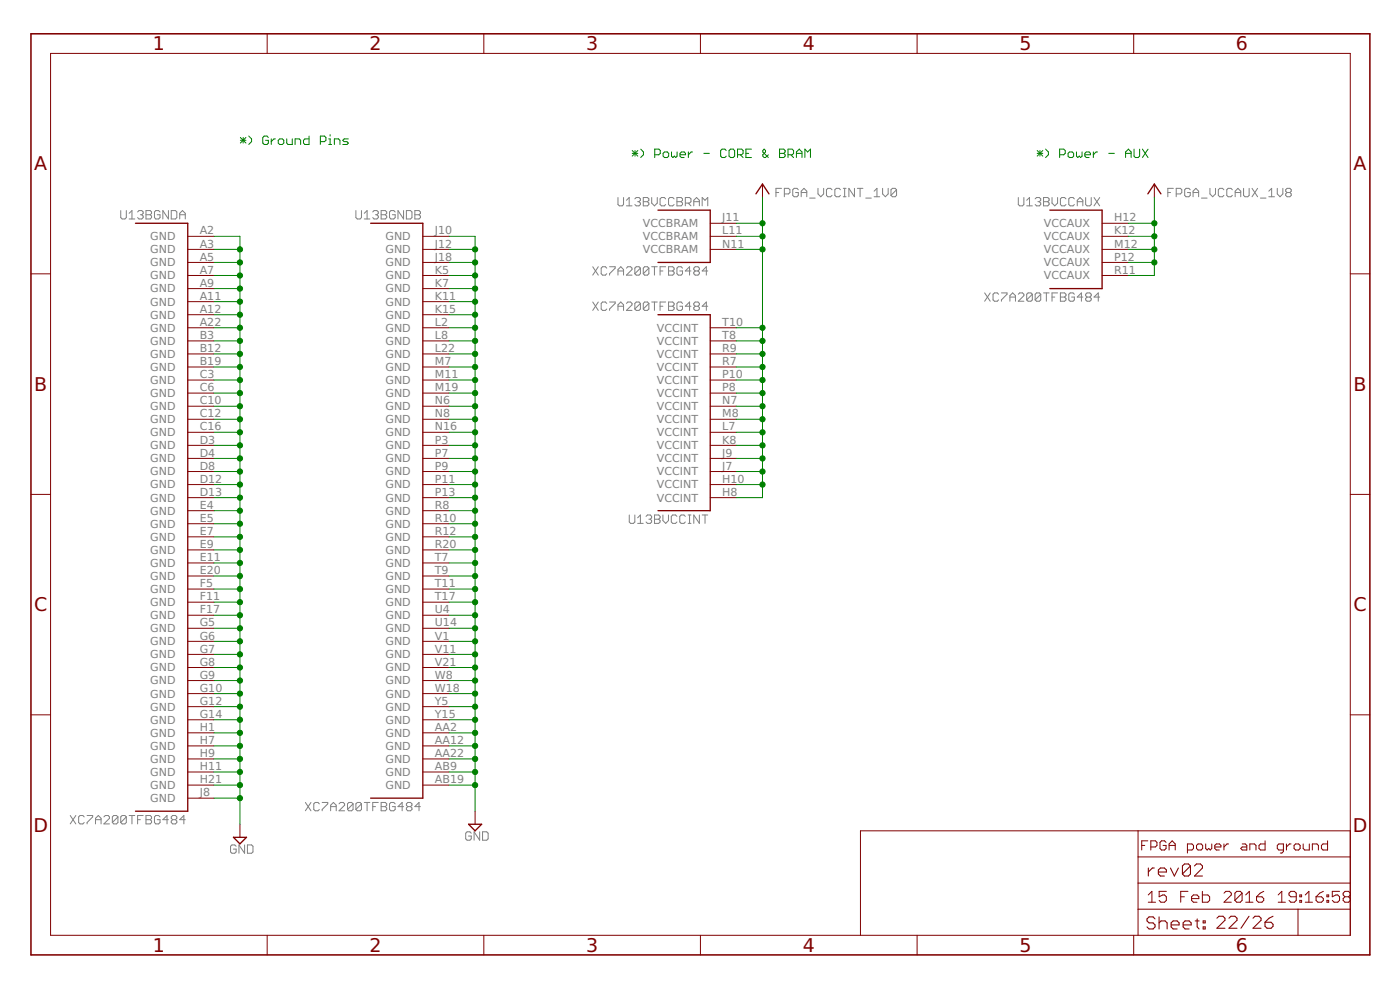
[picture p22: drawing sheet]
<svg xmlns="http://www.w3.org/2000/svg" width="420mm" height="297mm" viewBox="0 0 420 297" stroke-linecap="round" stroke-linejoin="round" font-family="sans-serif">
<defs><g id="words">
<g font-size="5.7" fill="#800000">
<text x="45.9" y="15.1">1</text>
<text x="110.9" y="15.1">2</text>
<text x="175.9" y="15.1">3</text>
<text x="240.9" y="15.1">4</text>
<text x="305.9" y="15.1">5</text>
<text x="370.9" y="15.1">6</text>
<text x="10.3" y="51.1">A</text>
<text x="406.2" y="51.1">A</text>
<text x="10.3" y="117.3">B</text>
<text x="406.2" y="117.3">B</text>
<text x="10.2" y="183.4">C</text>
<text x="406.2" y="183.4">C</text>
<text x="10.1" y="249.6">D</text>
<text x="406" y="249.6">D</text>
<text x="45.9" y="285.6">1</text>
<text x="110.9" y="285.6">2</text>
<text x="175.9" y="285.6">3</text>
<text x="240.9" y="285.6">4</text>
<text x="305.9" y="285.6">5</text>
<text x="370.9" y="285.6">6</text>
</g>
<g font-size="3.3" fill="#808080">
<text x="59.9" y="70.4">A2</text>
<text x="130.5" y="70.4">J10</text>
<text x="192.9" y="68.2">VCCBRAM</text>
<text x="216.8" y="66.4">J11</text>
<text x="216.8" y="70.4">L11</text>
<text x="313.3" y="68.2">VCCAUX</text>
<text x="334.4" y="66.4">H12</text>
<text x="334.4" y="70.4">K12</text>
<text x="45.1" y="72.1">GND</text>
<text x="45.1" y="76">GND</text>
<text x="59.9" y="74.3">A3</text>
<text x="115.7" y="72.1">GND</text>
<text x="115.7" y="76">GND</text>
<text x="130.5" y="74.3">J12</text>
<text x="192.9" y="72.1">VCCBRAM</text>
<text x="192.9" y="76">VCCBRAM</text>
<text x="216.8" y="74.3">N11</text>
<text x="313.3" y="72.1">VCCAUX</text>
<text x="313.3" y="76">VCCAUX</text>
<text x="334.4" y="74.3">M12</text>
<text x="45.1" y="79.9">GND</text>
<text x="45.1" y="83.8">GND</text>
<text x="59.9" y="78.2">A5</text>
<text x="59.9" y="82.1">A7</text>
<text x="115.7" y="79.9">GND</text>
<text x="115.7" y="83.8">GND</text>
<text x="130.5" y="78.2">J18</text>
<text x="130.5" y="82.1">K5</text>
<text x="313.3" y="79.9">VCCAUX</text>
<text x="313.3" y="83.8">VCCAUX</text>
<text x="334.4" y="78.2">P12</text>
<text x="334.4" y="82.1">R11</text>
<text x="45.1" y="87.8">GND</text>
<text x="59.9" y="86">A9</text>
<text x="59.9" y="90">A11</text>
<text x="115.7" y="87.8">GND</text>
<text x="130.5" y="86">K7</text>
<text x="130.5" y="90">K11</text>
<text x="45.1" y="91.7">GND</text>
<text x="45.1" y="95.6">GND</text>
<text x="59.9" y="93.9">A12</text>
<text x="115.7" y="91.7">GND</text>
<text x="115.7" y="95.6">GND</text>
<text x="130.5" y="93.9">K15</text>
<text x="45.1" y="99.5">GND</text>
<text x="59.9" y="97.8">A22</text>
<text x="59.9" y="101.7">B3</text>
<text x="115.7" y="99.5">GND</text>
<text x="130.5" y="97.8">L2</text>
<text x="130.5" y="101.7">L8</text>
<text x="197.1" y="99.5">VCCINT</text>
<text x="216.8" y="101.7">T8</text>
<text x="216.8" y="97.8">T10</text>
<text x="45.1" y="103.4">GND</text>
<text x="45.1" y="107.4">GND</text>
<text x="59.9" y="105.6">B12</text>
<text x="115.7" y="103.4">GND</text>
<text x="115.7" y="107.4">GND</text>
<text x="130.5" y="105.6">L22</text>
<text x="197.1" y="107.4">VCCINT</text>
<text x="197.1" y="103.4">VCCINT</text>
<text x="216.8" y="105.6">R9</text>
<text x="45.1" y="111.3">GND</text>
<text x="59.9" y="109.6">B19</text>
<text x="59.9" y="113.5">C3</text>
<text x="115.7" y="111.3">GND</text>
<text x="130.5" y="109.6">M7</text>
<text x="130.5" y="113.5">M11</text>
<text x="197.1" y="111.3">VCCINT</text>
<text x="216.8" y="113.5">P10</text>
<text x="216.8" y="109.6">R7</text>
<text x="45.1" y="115.2">GND</text>
<text x="45.1" y="119.1">GND</text>
<text x="59.9" y="117.4">C6</text>
<text x="115.7" y="115.2">GND</text>
<text x="115.7" y="119.1">GND</text>
<text x="130.5" y="117.4">M19</text>
<text x="197.1" y="119.1">VCCINT</text>
<text x="197.1" y="115.2">VCCINT</text>
<text x="216.8" y="117.4">P8</text>
<text x="45.1" y="123">GND</text>
<text x="59.9" y="121.3">C10</text>
<text x="59.9" y="125.2">C12</text>
<text x="115.7" y="123">GND</text>
<text x="130.5" y="121.3">N6</text>
<text x="130.5" y="125.2">N8</text>
<text x="197.1" y="123">VCCINT</text>
<text x="216.8" y="125.2">M8</text>
<text x="216.8" y="121.3">N7</text>
<text x="45.1" y="127">GND</text>
<text x="45.1" y="130.9">GND</text>
<text x="59.9" y="129.2">C16</text>
<text x="115.7" y="127">GND</text>
<text x="115.7" y="130.9">GND</text>
<text x="130.5" y="129.2">N16</text>
<text x="197.1" y="130.9">VCCINT</text>
<text x="197.1" y="127">VCCINT</text>
<text x="216.8" y="129.2">L7</text>
<text x="45.1" y="134.8">GND</text>
<text x="59.9" y="133.1">D3</text>
<text x="59.9" y="137">D4</text>
<text x="115.7" y="134.8">GND</text>
<text x="130.5" y="133.1">P3</text>
<text x="130.5" y="137">P7</text>
<text x="197.1" y="134.8">VCCINT</text>
<text x="216.8" y="137">J9</text>
<text x="216.8" y="133.1">K8</text>
<text x="45.1" y="138.7">GND</text>
<text x="45.1" y="142.6">GND</text>
<text x="59.9" y="140.9">D8</text>
<text x="115.7" y="138.7">GND</text>
<text x="115.7" y="142.6">GND</text>
<text x="130.5" y="140.9">P9</text>
<text x="197.1" y="142.6">VCCINT</text>
<text x="197.1" y="138.7">VCCINT</text>
<text x="216.8" y="140.9">J7</text>
<text x="45.1" y="146.6">GND</text>
<text x="59.9" y="144.8">D12</text>
<text x="59.9" y="148.8">D13</text>
<text x="115.7" y="146.6">GND</text>
<text x="130.5" y="144.8">P11</text>
<text x="130.5" y="148.8">P13</text>
<text x="197.1" y="146.6">VCCINT</text>
<text x="216.8" y="148.8">H8</text>
<text x="216.8" y="144.8">H10</text>
<text x="45.1" y="150.5">GND</text>
<text x="45.1" y="154.4">GND</text>
<text x="59.9" y="152.7">E4</text>
<text x="115.7" y="150.5">GND</text>
<text x="115.7" y="154.4">GND</text>
<text x="130.5" y="152.7">R8</text>
<text x="197.1" y="150.5">VCCINT</text>
<text x="45.1" y="158.3">GND</text>
<text x="59.9" y="156.6">E5</text>
<text x="59.9" y="160.5">E7</text>
<text x="115.7" y="158.3">GND</text>
<text x="130.5" y="156.6">R10</text>
<text x="130.5" y="160.5">R12</text>
<text x="45.1" y="162.2">GND</text>
<text x="45.1" y="166.2">GND</text>
<text x="59.9" y="164.4">E9</text>
<text x="115.7" y="162.2">GND</text>
<text x="115.7" y="166.2">GND</text>
<text x="130.5" y="164.4">R20</text>
<text x="45.1" y="170.1">GND</text>
<text x="59.9" y="168.4">E11</text>
<text x="59.9" y="172.3">E20</text>
<text x="115.7" y="170.1">GND</text>
<text x="130.5" y="168.4">T7</text>
<text x="130.5" y="172.3">T9</text>
<text x="45.1" y="174">GND</text>
<text x="45.1" y="177.9">GND</text>
<text x="59.9" y="176.2">F5</text>
<text x="115.7" y="174">GND</text>
<text x="115.7" y="177.9">GND</text>
<text x="130.5" y="176.2">T11</text>
<text x="45.1" y="181.8">GND</text>
<text x="45.1" y="185.8">GND</text>
<text x="59.9" y="180.1">F11</text>
<text x="59.9" y="184">F17</text>
<text x="115.7" y="181.8">GND</text>
<text x="115.7" y="185.8">GND</text>
<text x="130.5" y="180.1">T17</text>
<text x="130.5" y="184">U4</text>
<text x="45.1" y="189.7">GND</text>
<text x="59.9" y="188">G5</text>
<text x="59.9" y="191.9">G6</text>
<text x="115.7" y="189.7">GND</text>
<text x="130.5" y="188">U14</text>
<text x="130.5" y="191.9">V1</text>
<text x="45.1" y="193.6">GND</text>
<text x="45.1" y="197.5">GND</text>
<text x="59.9" y="195.8">G7</text>
<text x="115.7" y="193.6">GND</text>
<text x="115.7" y="197.5">GND</text>
<text x="130.5" y="195.8">V11</text>
<text x="45.1" y="201.4">GND</text>
<text x="59.9" y="199.7">G8</text>
<text x="59.9" y="203.6">G9</text>
<text x="115.7" y="201.4">GND</text>
<text x="130.5" y="199.7">V21</text>
<text x="130.5" y="203.6">W8</text>
<text x="45.1" y="205.4">GND</text>
<text x="45.1" y="209.3">GND</text>
<text x="59.9" y="207.6">G10</text>
<text x="115.7" y="205.4">GND</text>
<text x="115.7" y="209.3">GND</text>
<text x="130.5" y="207.6">W18</text>
<text x="45.1" y="213.2">GND</text>
<text x="59.9" y="211.5">G12</text>
<text x="59.9" y="215.4">G14</text>
<text x="115.7" y="213.2">GND</text>
<text x="130.5" y="211.5">Y5</text>
<text x="130.5" y="215.4">Y15</text>
<text x="45.1" y="217.1">GND</text>
<text x="45.1" y="221">GND</text>
<text x="59.9" y="219.3">H1</text>
<text x="115.7" y="217.1">GND</text>
<text x="115.7" y="221">GND</text>
<text x="130.5" y="219.3">AA2</text>
<text x="45.1" y="225">GND</text>
<text x="59.9" y="223.2">H7</text>
<text x="59.9" y="227.2">H9</text>
<text x="115.7" y="225">GND</text>
<text x="130.5" y="223.2">AA12</text>
<text x="130.5" y="227.2">AA22</text>
<text x="45.1" y="228.9">GND</text>
<text x="45.1" y="232.8">GND</text>
<text x="59.9" y="231.1">H11</text>
<text x="115.7" y="228.9">GND</text>
<text x="115.7" y="232.8">GND</text>
<text x="130.5" y="231.1">AB9</text>
<text x="45.1" y="236.7">GND</text>
<text x="59.9" y="235">H21</text>
<text x="59.9" y="238.9">J8</text>
<text x="115.7" y="236.7">GND</text>
<text x="130.5" y="235">AB19</text>
<text x="45.1" y="240.6">GND</text>
</g>
</g></defs>
<g fill="none" stroke="#808080" stroke-width=".3">
<path d="M185.5 59.3v2.1l.4 .4h.8l.4-.4v-2.1M190.5 59.7l.4-.4h.9l.4 .4v.4l-.4 .4M193.1 59.3h1.2l.4 .4v.4l-.4 .4 .4 .4v.5l-.4 .4h-1.2zM195.6 59.3v1.6l.8 .9 .9-.9v-1.6M199.8 59.7l-.4-.4h-.9l-.4 .4v1.7l.4 .4h.9l.4-.4M202.3 59.7l-.4-.4h-.9l-.4 .4v1.7l.4 .4h.9l.4-.4M203.2 59.3h1.2l.4 .4v.4l-.4 .4 .4 .4v.5l-.4 .4h-1.2zM232.9 57.8h.8M234.5 56.5h-1.6v2.5M235.4 58.2h1.2l.5-.4v-.9l-.5-.4h-1.2v2.5M239.6 56.9l-.4-.4h-.9l-.4 .4v1.7l.4 .4h.9l.4-.4v-.8h-.8M240.5 57.8h1.6"/>
<path d="M240.5 59v-1.6l.8-.9 .8 .9v1.6M243 59.4h1.6M245.5 56.5v1.7l.8 .8 .9-.8v-1.7M249.7 56.9l-.4-.4h-.8l-.5 .4v1.7l.5 .4h.8l.4-.4M252.2 56.9l-.4-.4h-.8l-.5 .4v1.7l.5 .4h.8l.4-.4M253.1 56.5h.8M253.1 59h.8M253.5 56.5v2.5M256.4 56.5v2.5l-1.6-2.5v2.5M257.3 56.5h1.7M258.1 56.5v2.5M259.8 59.4h1.7"/>
<path d="M262.3 59h1.7M262.3 57.4l.9-.9v2.5M264.9 56.5v1.7l.8 .8 .9-.8v-1.7M269.1 56.9l-.5-.4h-.8l-.4 .4v1.7M269.1 56.9v1.7l-.5 .4h-.8l-.4-.4M269.1 56.9l-1.7 1.7M305.6 59.3v2.1l.4 .4h.9l.4-.4v-2.1M310.7 59.7l.4-.4h.8l.4 .4v.4l-.4 .4M313.2 59.3h1.3l.4 .4v.4l-.4 .4 .4 .4v.5l-.4 .4h-1.3zM315.7 59.3v1.6l.8 .9 .9-.9v-1.6M319.9 59.7l-.4-.4h-.8l-.5 .4v1.7l.5 .4h.8l.4-.4M322.4 59.7l-.4-.4h-.8l-.4 .4v1.7l.4 .4h.8l.4-.4"/>
<path d="M325.8 59.3v2.1l.4 .4h.9l.4-.4v-2.1M328.3 59.3l1.7 2.5M330 59.3l-1.7 2.5M350.5 57.8h.8M352.1 56.5h-1.6v2.5M353 58.2h1.3l.4-.4v-.9l-.4-.4h-1.3v2.5M357.2 56.9l-.4-.4h-.9l-.4 .4v1.7l.4 .4h.9l.4-.4v-.8h-.8M358.1 57.8h1.6M358.1 59v-1.6l.8-.9 .8 .9v1.6M360.6 59.4h1.7M363.1 56.5v1.7l.8 .8 .9-.8v-1.7M367.3 56.9l-.4-.4h-.8l-.5 .4v1.7l.5 .4h.8l.4-.4"/>
<path d="M369.8 56.9l-.4-.4h-.8l-.4 .4v1.7l.4 .4h.8l.4-.4M370.7 57.8h1.7M370.7 59v-1.6l.8-.9 .9 .9v1.6M373.2 56.5v2.1l.4 .4h.9l.4-.4v-2.1M375.8 56.5l1.6 2.5M377.4 56.5l-1.6 2.5M378.3 59.4h1.6M380.8 59h1.7M380.8 57.4l.8-.9v2.5M383.3 56.5v1.7l.9 .8 .8-.8v-1.7M386.3 57.8l-.5-.4v-.5l.5-.4h.8l.4 .4v.5l-.4 .4M386.3 57.8h.8"/>
<path d="M386.3 57.8l-.5 .4v.4l.5 .4h.8l.4-.4v-.4l-.4-.4M36.2 63.2v2.1l.5 .4h.8l.4-.4v-2.1M38.8 64l.8-.8v2.5M38.8 65.7h1.6M41.3 63.6l.4-.4h.8l.5 .4v.4l-.5 .4M42.1 64.4h.4M42.5 64.4l.5 .5v.4l-.5 .4h-.8l-.4-.4M43.8 63.2h1.3l.4 .4v.4l-.4 .4 .4 .5v.4l-.4 .4h-1.3zM43.8 64.4h1.3M48 63.6l-.4-.4h-.8l-.4 .4v1.7l.4 .4h.8l.4-.4v-.9h-.8M50.5 63.2v2.5l-1.6-2.5v2.5M51.4 63.2h1.3l.4 .4v1.7l-.4 .4h-1.3z"/>
<path d="M53.9 64.4h1.7M53.9 65.7v-1.7l.9-.8 .8 .8v1.7M106.8 63.2v2.1l.4 .4h.9l.4-.4v-2.1M109.3 64l.9-.8v2.5M109.3 65.7h1.7M111.9 63.6l.4-.4h.8l.4 .4v.4l-.4 .4M112.7 64.4h.4M113.1 64.4l.4 .5v.4l-.4 .4h-.8l-.4-.4M114.4 63.2h1.2l.5 .4v.4l-.5 .4 .5 .5v.4l-.5 .4h-1.2zM114.4 64.4h1.2M118.6 63.6l-.4-.4h-.9l-.4 .4v1.7l.4 .4h.9l.4-.4v-.9h-.8M121.1 63.2v2.5l-1.7-2.5v2.5"/>
<path d="M122 63.2h1.2l.4 .4v1.7l-.4 .4h-1.2zM124.5 63.2h1.3l.4 .4v.4l-.4 .4 .4 .5v.4l-.4 .4h-1.3zM124.5 64.4h1.3M188 61.8h1.7M188 60.1l.8-.8v2.5M191.4 60.5h.4M191.8 60.5l.4 .4v.5l-.4 .4h-.9l-.4-.4M193.1 60.5h1.2M203.2 60.5h1.2M205.7 60.9h1.2l.5-.4v-.8l-.5-.4h-1.2v2.5M206.5 60.9l.9 .9M208.2 61.8v-1.7l.8-.8 .9 .8v1.7"/>
<path d="M208.2 60.5h1.7M210.7 61.8v-2.5l.9 .8 .8-.8v2.5M308.1 61.8h1.7M308.1 60.1l.9-.8v2.5M311.5 60.5h.4M311.9 60.5l.4 .4v.5l-.4 .4h-.8l-.4-.4M313.2 60.5h1.3M323.3 60.5h1.7M323.3 61.8v-1.7l.8-.8 .9 .8v1.7M177.9 80l1.7 2.5M177.9 90.6l1.7 2.5M179.6 80l-1.7 2.5"/>
<path d="M179.6 90.6l-1.7 2.5M182.1 80.5l-.4-.5h-.9l-.4 .5v1.6l.4 .4h.9l.4-.4M182.1 91l-.4-.4h-.9l-.4 .4v1.7l.4 .4h.9l.4-.4M182.9 80h1.7v.5l-1.7 1.6v.4M182.9 90.6h1.7v.4l-1.7 1.7v.4M185.5 82.5v-1.6l.8-.9 .8 .9v1.6M185.5 93.1v-1.6l.8-.9 .8 .9v1.6M185.5 81.3h1.6M185.5 91.9h1.6M188 80.5l.4-.5h.9l.4 .5v.4l-1.7 1.6h1.7M188 91l.4-.4h.9l.4 .4v.5l-1.7 1.6h1.7M192.2 80.5l-.4-.5h-.9l-.4 .5v1.6"/>
<path d="M192.2 80.5v1.6l-.4 .4h-.9l-.4-.4M192.2 91l-.4-.4h-.9l-.4 .4v1.7M192.2 91v1.7l-.4 .4h-.9l-.4-.4M192.2 80.5l-1.7 1.6M192.2 91l-1.7 1.7M194.7 80.5l-.4-.5h-.8l-.4 .5v1.6M194.7 80.5v1.6l-.4 .4h-.8l-.4-.4M194.7 91l-.4-.4h-.8l-.4 .4v1.7M194.7 91v1.7l-.4 .4h-.8l-.4-.4M194.7 80.5l-1.6 1.6M194.7 91l-1.6 1.7M195.6 80h1.7"/>
<path d="M195.6 90.6h1.7M196.4 80v2.5M196.4 90.6v2.5M198.1 81.3h.8M198.1 91.9h.8M199.8 80h-1.7v2.5M199.8 90.6h-1.7v2.5M200.6 80h1.3l.4 .5v.4l-.4 .4 .4 .4v.4l-.4 .4h-1.3zM200.6 81.3h1.3M200.6 90.6h1.3l.4 .4v.5l-.4 .4 .4 .4v.4l-.4 .4h-1.3zM200.6 91.9h1.3M204.8 80.5l-.4-.5h-.8l-.4 .5v1.6l.4 .4h.8l.4-.4v-.8h-.8"/>
<path d="M204.8 91l-.4-.4h-.8l-.4 .4v1.7l.4 .4h.8l.4-.4v-.8h-.8M207.4 81.3h-1.7l1.2-1.3v2.5M207.4 91.9h-1.7l1.2-1.3v2.5M208.6 81.3l-.4-.4v-.4l.4-.5h.9l.4 .5v.4l-.4 .4M208.6 81.3l-.4 .4v.4l.4 .4h.9l.4-.4v-.4l-.4-.4M208.6 81.3h.9M208.6 91.9l-.4-.4v-.5l.4-.4h.9l.4 .4v.5l-.4 .4M208.6 91.9l-.4 .4v.4l.4 .4h.9l.4-.4v-.4l-.4-.4M208.6 91.9h.9M212.4 81.3h-1.7l1.3-1.3v2.5M212.4 91.9h-1.7l1.3-1.3v2.5M295.5 87.9l1.7 2.5"/>
<path d="M297.2 87.9l-1.7 2.5M299.7 88.3l-.4-.4h-.9l-.4 .4v1.7l.4 .4h.9l.4-.4M300.5 87.9h1.7v.4l-1.7 1.7v.4M303.1 90.4v-1.7l.8-.8 .9 .8v1.7M303.1 89.1h1.7M305.6 88.3l.4-.4h.9l.4 .4v.4l-1.7 1.7h1.7M309.8 88.3l-.4-.4h-.9l-.4 .4v1.7M309.8 88.3v1.7l-.4 .4h-.9l-.4-.4M309.8 88.3l-1.7 1.7M312.3 88.3l-.4-.4h-.8l-.4 .4v1.7M312.3 88.3v1.7l-.4 .4h-.8l-.4-.4M312.3 88.3l-1.6 1.7"/>
<path d="M313.2 87.9h1.7M314 87.9v2.5M315.7 89.1h.8M317.4 87.9h-1.7v2.5M318.2 87.9h1.3l.4 .4v.4l-.4 .4 .4 .5v.4l-.4 .4h-1.3zM318.2 89.1h1.3M322.4 88.3l-.4-.4h-.8l-.4 .4v1.7l.4 .4h.8l.4-.4v-.9h-.8M325 89.1h-1.7l1.2-1.2v2.5M326.2 89.1l-.4-.4v-.4l.4-.4h.9l.4 .4v.4l-.4 .4M326.2 89.1l-.4 .5v.4l.4 .4h.9l.4-.4v-.4l-.4-.5M326.2 89.1h.9M330 89.1h-1.7l1.3-1.2v2.5"/>
<path d="M188.8 154.5v2.1l.5 .4h.8l.4-.4v-2.1M191.4 155.4l.8-.9v2.5M191.4 157h1.6M193.9 154.9l.4-.4h.9l.4 .4v.5l-.4 .4M194.7 155.8h.5M195.2 155.8l.4 .4v.4l-.4 .4h-.9l-.4-.4M196.4 154.5h1.3l.4 .4v.5l-.4 .4 .4 .4v.4l-.4 .4h-1.3zM196.4 155.8h1.3M198.9 154.5v1.7l.9 .8 .8-.8v-1.7M203.2 154.9l-.5-.4h-.8l-.4 .4v1.7l.4 .4h.8l.5-.4M205.7 154.9l-.4-.4h-.9l-.4 .4v1.7l.4 .4h.9l.4-.4M206.5 157h.9"/>
<path d="M206.5 154.5h.9M206.9 154.5v2.5M209.9 154.5v2.5l-1.7-2.5v2.5M210.7 154.5h1.7M211.6 154.5v2.5M21.1 244.7l1.7 2.5M22.8 244.7l-1.7 2.5M25.3 245.1l-.4-.4h-.9l-.4 .4v1.7l.4 .4h.9l.4-.4M26.1 244.7h1.7v.4l-1.7 1.7v.4M28.7 247.2v-1.7l.8-.8 .8 .8v1.7M28.7 245.9h1.6M31.2 245.1l.4-.4h.8l.5 .4v.4l-1.7 1.7h1.7"/>
<path d="M35.4 245.1l-.4-.4h-.9l-.4 .4v1.7M35.4 245.1v1.7l-.4 .4h-.9l-.4-.4M35.4 245.1l-1.7 1.7M37.9 245.1l-.4-.4h-.8l-.5 .4v1.7M37.9 245.1v1.7l-.4 .4h-.8l-.5-.4M37.9 245.1l-1.7 1.7M38.8 244.7h1.6M39.6 244.7v2.5M41.3 245.9h.8M43 244.7h-1.7v2.5M43.8 244.7h1.3l.4 .4v.4l-.4 .4 .4 .5v.4l-.4 .4h-1.3zM43.8 245.9h1.3"/>
<path d="M48 245.1l-.4-.4h-.8l-.4 .4v1.7l.4 .4h.8l.4-.4v-.9h-.8M50.5 245.9h-1.6l1.2-1.2v2.5M51.8 245.9l-.4-.4v-.4l.4-.4h.9l.4 .4v.4l-.4 .4M51.8 245.9l-.4 .5v.4l.4 .4h.9l.4-.4v-.4l-.4-.5M51.8 245.9h.9M55.6 245.9h-1.7l1.3-1.2v2.5M70.9 253.9l-.5-.4h-.8l-.4 .4v1.7l.4 .4h.8l.5-.4v-.8h-.9M73.4 253.5v2.5l-1.7-2.5v2.5M74.3 253.5h1.2l.4 .4v1.7l-.4 .4h-1.2zM91.7 240.8l1.6 2.5M93.3 240.8l-1.6 2.5M95.8 241.2l-.4-.4h-.8l-.4 .4v1.7l.4 .4h.8l.4-.4"/>
<path d="M96.7 240.8h1.7v.4l-1.7 1.7v.4M99.2 243.3v-1.7l.9-.8 .8 .8v1.7M99.2 242h1.7M101.7 241.2l.5-.4h.8l.4 .4v.4l-1.7 1.7h1.7M106 241.2l-.5-.4h-.8l-.4 .4v1.7M106 241.2v1.7l-.5 .4h-.8l-.4-.4M106 241.2l-1.7 1.7M108.5 241.2l-.4-.4h-.9l-.4 .4v1.7M108.5 241.2v1.7l-.4 .4h-.9l-.4-.4M108.5 241.2l-1.7 1.7M109.3 240.8h1.7M110.2 240.8v2.5"/>
<path d="M111.9 242h.8M113.5 240.8h-1.6v2.5M114.4 240.8h1.2l.5 .4v.4l-.5 .4 .5 .4v.5l-.5 .4h-1.2zM114.4 242h1.2M118.6 241.2l-.4-.4h-.9l-.4 .4v1.7l.4 .4h.9l.4-.4v-.9h-.8M121.1 242h-1.7l1.3-1.2v2.5M122.4 242l-.4-.4v-.4l.4-.4h.8l.4 .4v.4l-.4 .4M122.4 242l-.4 .4v.5l.4 .4h.8l.4-.4v-.5l-.4-.4M122.4 242h.8M126.2 242h-1.7l1.3-1.2v2.5M141.4 250l-.4-.4h-.8l-.4 .4v1.7l.4 .4h.8l.4-.4v-.9h-.8M144 249.6v2.5l-1.7-2.5v2.5"/>
<path d="M144.8 249.6h1.3l.4 .4v1.7l-.4 .4h-1.3z"/>
</g>
<g fill="none" stroke="#800000" stroke-width=".3">
<path d="M15.2 16h390v264.6h-390zM80.2 10.1v5.9M145.2 10.1v5.9M210.2 10.1v5.9M275.2 10.1v5.9M340.2 10.1v5.9M228.8 55.2v3.9M346.4 55.2v3.9M56.3 70.9h7.9M56.3 74.8h7.9M56.3 78.7h7.9M126.9 70.9h7.8"/>
<path d="M126.9 74.8h7.8M126.9 78.7h7.8M213.1 70.9h7.9M213.1 74.8h7.9M213.1 67h7.9M330.8 70.9h7.8M330.8 74.8h7.8M330.8 78.7h7.8M330.8 67h7.8M9.3 82.2h5.9M56.3 82.7h7.9M56.3 86.6h7.9"/>
<path d="M56.3 90.5h7.9M56.3 94.4h7.9M56.3 98.3h7.9M126.9 82.7h7.8M126.9 86.6h7.8M126.9 90.5h7.8M126.9 94.4h7.8M126.9 98.3h7.8M213.1 98.3h7.9M330.8 82.7h7.8M405.2 82.2h5.9M56.3 102.3h7.9"/>
<path d="M56.3 106.2h7.9M56.3 110.1h7.9M56.3 114h7.9M56.3 117.9h7.9M126.9 102.3h7.8M126.9 106.2h7.8M126.9 110.1h7.8M126.9 114h7.8M126.9 117.9h7.8M213.1 102.3h7.9M213.1 106.2h7.9M213.1 110.1h7.9"/>
<path d="M213.1 114h7.9M213.1 117.9h7.9M56.3 121.9h7.9M56.3 125.8h7.9M56.3 129.7h7.9M56.3 133.6h7.9M56.3 137.5h7.9M126.9 121.9h7.8M126.9 125.8h7.8M126.9 129.7h7.8M126.9 133.6h7.8M126.9 137.5h7.8"/>
<path d="M213.1 121.9h7.9M213.1 125.8h7.9M213.1 129.7h7.9M213.1 133.6h7.9M213.1 137.5h7.9M9.3 148.3h5.9M56.3 141.5h7.9M56.3 145.4h7.9M56.3 149.3h7.9M56.3 153.2h7.9M56.3 157.1h7.9M126.9 141.5h7.8"/>
<path d="M126.9 145.4h7.8M126.9 149.3h7.8M126.9 153.2h7.8M126.9 157.1h7.8M213.1 141.5h7.9M213.1 145.4h7.9M213.1 149.3h7.9M405.2 148.3h5.9M56.3 161.1h7.9M56.3 165h7.9M56.3 168.9h7.9M56.3 172.8h7.9"/>
<path d="M56.3 176.7h7.9M126.9 161.1h7.8M126.9 165h7.8M126.9 168.9h7.8M126.9 172.8h7.8M126.9 176.7h7.8M56.3 180.7h7.9M56.3 184.6h7.9M56.3 188.5h7.9M56.3 192.4h7.9M56.3 196.3h7.9M126.9 180.7h7.8"/>
<path d="M126.9 184.6h7.8M126.9 188.5h7.8M126.9 192.4h7.8M126.9 196.3h7.8M9.3 214.5h5.9M56.3 200.3h7.9M56.3 204.2h7.9M56.3 208.1h7.9M56.3 212h7.9M56.3 216h7.9M56.3 219.9h7.9M126.9 200.3h7.8"/>
<path d="M126.9 204.2h7.8M126.9 208.1h7.8M126.9 212h7.8M126.9 216h7.8M126.9 219.9h7.8M405.2 214.5h5.9M56.3 223.8h7.9M56.3 227.7h7.9M56.3 231.6h7.9M56.3 235.6h7.9M56.3 239.5h7.9M126.9 223.8h7.8"/>
<path d="M126.9 227.7h7.8M126.9 231.6h7.8M126.9 235.6h7.8M72 247.3v3.9M142.6 243.4v3.9M341.5 249.3v31.3M341.5 257.1h63.7M342.6 253.7h1M344.5 252.3h-1.9v2.7M345.4 254.1h1.4l.4-.4v-.9l-.4-.5h-1.4v2.7M349.9 252.8l-.4-.5h-.9l-.5 .5v1.8l.5 .4h.9l.4-.4v-.9h-.9M350.9 253.7h1.8"/>
<path d="M350.9 255v-1.8l.9-.9 .9 .9v1.8M356.4 255h1.3l.5-.4v-.9l-.5-.5h-1.3v2.7M359.1 253.7l.5-.5h.9l.4 .5v.9l-.4 .4h-.9l-.5-.4zM361.8 253.2v1.4l.5 .4 .5-.4 .4 .4 .5-.4v-1.4M364.6 254.1h1.8v-.4l-.4-.5h-1l-.4 .5v.9l.4 .4h1M367.3 253.2v1.8M368.7 253.2h-.5l-.9 .9M372.8 253.2h.9l.5 .5v1.3h-1.4l-.4-.4 .4-.5h1.4M375.1 255v-1.8h1.4l.4 .5v1.3M379.7 252.3v2.7h-1.4l-.5-.4v-.9l.5-.5h1.4M385.2 255h-1.4l-.5-.4v-.9l.5-.5h1.4v2.3l-.5 .4h-.5M386.1 253.2v1.8"/>
<path d="M387.5 253.2h-.5l-.9 .9M388.4 253.7l.4-.5h.9l.5 .5v.9l-.5 .4h-.9l-.4-.4zM391.1 253.2v1.4l.5 .4h1.3v-1.8M393.8 255v-1.8h1.4l.5 .5v1.3M398.4 252.3v2.7h-1.4l-.4-.4v-.9l.4-.5h1.4M405.2 249.3h-147v31.3M341.5 272.8h63.7M341.5 265h63.7M344.6 268.5l1.1-1.1v3.3M344.6 270.7h2.2M350 267.4h-2.1v1.7l1.1-.6h.5l.5 .6v1.1l-.5 .5h-1.1l-.5-.5M354.4 269.1h1.1"/>
<path d="M356.5 267.4h-2.1v3.3M357.6 269.6h2.2v-.5l-.6-.6h-1l-.6 .6v1.1l.6 .5h1M360.8 267.4v3.3h1.7l.5-.5v-1.1l-.5-.6h-1.7M367.3 268l.6-.6h1.1l.5 .6v.5l-2.2 2.2h2.2M372.8 268v2.2l-.6 .5h-1l-.6-.5M372.8 268l-.6-.6h-1l-.6 .6v2.2M372.8 268l-2.2 2.2M373.8 270.7h2.2M373.8 268.5l1.1-1.1v3.3M377.1 269.1h1.6l.6 .5v.6l-.6 .5h-1l-.6-.5zM379.3 267.4l-1.1 .6-1.1 1.1M383.6 270.7h2.2"/>
<path d="M383.6 268.5l1.1-1.1v3.3M389 269.1h-1.6l-.6-.6v-.5l.6-.6h1.1l.5 .6v2.2l-.5 .5h-1.1l-.6-.5M389.6 272.8v7.8M390.1 270.2h.5v.5h-.5zM390.1 268.5h.5v.6h-.5zM391.7 270.7h2.2M391.7 268.5l1.1-1.1v3.3M395 269.1h1.6l.6 .5v.6l-.6 .5h-1.1l-.5-.5zM397.2 267.4l-1.2 .6-1 1.1M398.2 270.2h.6v.5h-.6zM398.2 268.5h.6v.6h-.6zM402 267.4h-2.2v1.7l1.1-.6h.6l.5 .6v1.1l-.5 .5h-1.1l-.6-.5"/>
<path d="M403.6 269.1l-.5 .5v.6l.5 .5h1.1l.6-.5M403.6 269.1h1.1M404.7 269.1l.6 .5M405.3 268l-.6-.6h-1.1l-.5 .6v.5l.5 .6M405.3 268.5l-.6 .6M80.2 280.6v5.9M145.2 280.6v5.9M210.2 280.6v5.9M275.2 280.6v5.9M340.2 280.6v5.9"/>
</g>
<path d="M226.9 58.2l1.9-3 2 3M344.5 58.2l1.9-3 2 3M40.7 67h15.6v176.4h-15.6M111.2 67h15.7v172.5h-15.7M197.5 63.1h15.6v15.6h-15.6M315.1 63.1h15.7v23.5h-15.7M197.5 94.4h15.6v58.8h-15.6M70.1 251.2h3.9l-2 2zM140.6 247.3h3.9l-1.9 2z" fill="none" stroke="#800000" stroke-width=".4"/>
<g fill="none" stroke="#800000" stroke-width=".32">
<path d="M357.3 259.8v2.4l-.6 .6h-1.2l-.6-.6M357.3 259.8l-.6-.6h-1.2l-.6 .6v2.4M357.3 259.8l-2.4 2.4M358.5 259.8l.6-.6h1.2l.6 .6v.6l-2.4 2.4h2.4M344.6 260.4v2.4M346.4 260.4h-.6l-1.2 1.2M346.6 275.7l-.5-.6h-1.3l-.6 .6v.6l.6 .6h1.3l.5 .6v.6l-.5 .6h-1.3l-.6-.6M347.6 261.6h2.5v-.6l-.7-.6h-1.1l-.7 .6v1.2l.7 .6h1.1M347.9 275.1v3.6M347.9 276.9l.5-.6h1.3l.6 .6v1.8M351.3 260.4l1.1 2.4 1.3-2.4M351.5 277.5h2.4v-.6l-.6-.6h-1.2l-.6 .6v1.2l.6 .6h1.2"/>
<path d="M355.1 277.5h2.4v-.6l-.6-.6h-1.2l-.6 .6v1.2l.6 .6h1.2M358.7 276.3h1.2M359.3 275.7v2.4l.6 .6M361.1 276.3h.6v.6h-.6zM361.1 278.1h.6v.6h-.6zM365.2 275.5l.6-.6h1.2l.6 .6v.6l-2.4 2.4h2.4M368.8 275.5l.6-.6h1.2l.6 .6v.6l-2.4 2.4h2.4M374.8 274.9l-2.4 3.6M376 275.5l.6-.6h1.2l.7 .6v.6l-2.5 2.4h2.5M379.6 276.7h1.9l.6 .6v.6l-.6 .6h-1.2l-.7-.6zM382.1 274.9l-1.2 .6-1.3 1.2"/>
</g>
<path d="M9.3 10.1h401.8v276.4h-401.8z" fill="none" stroke="#800000" stroke-width=".47"/>
<g fill="none" stroke="#008000" stroke-width=".3">
<path d="M72.1 41.3l1.7 1.6M72.1 42.1h1.7M73 41.3v1.6M73.8 41.3l-1.7 1.6M74.7 40.8l.8 .9v.8l-.8 .8M80.5 41.3l-.4-.5h-.8l-.4 .5v1.6l.4 .4h.8l.4-.4v-.8h-.8M81.4 41.7v1.6M82.7 41.7h-.5l-.8 .8M83.5 42.1l.4-.4h.9l.4 .4v.8l-.4 .4h-.9l-.4-.4zM86 41.7v1.2l.4 .4h1.3v-1.6M88.6 43.3v-1.6h1.2l.4 .4v1.2M92.8 40.8v2.5h-1.3l-.4-.4v-.8l.4-.4h1.3"/>
<path d="M96.1 42.5h1.3l.4-.4v-.8l-.4-.5h-1.3v2.5M98.7 43.3h.8M98.7 41.7h.4v1.6M99.1 40.4v.4M100.4 43.3v-1.6h1.2l.4 .4v1.2M104.5 41.7h-1.2l-.4 .4 .4 .4h.8l.4 .4-.4 .4h-1.2M189.7 46h1.7M189.7 45.2l1.7 1.6M190.6 45.2v1.6M191.4 45.2l-1.7 1.6M192.3 44.7l.8 .9v.8l-.8 .9M196.5 46.4h1.2l.5-.4v-.8l-.5-.5h-1.2v2.6"/>
<path d="M199 46l.4-.4h.9l.4 .4v.8l-.4 .5h-.9l-.4-.5zM201.5 45.6v1.2l.5 .5 .4-.5 .4 .5 .4-.5v-1.2M204.1 46.4h1.6v-.4l-.4-.4h-.8l-.4 .4v.8l.4 .5h.8M206.6 45.6v1.7M207.8 45.6h-.4l-.8 .8M211.2 46h1.7M218 45.2l-.5-.5h-.8l-.4 .5v1.6l.4 .5h.8l.5-.5M219.2 44.7h.8l.5 .5v1.6l-.5 .5h-.8l-.4-.5v-1.6zM221.3 46.4h1.3l.4-.4v-.8l-.4-.5h-1.3v2.6M222.2 46.4l.8 .9M223.9 46h.8M225.5 44.7h-1.6v2.6h1.6"/>
<path d="M228.8 59.1v90.2h-7.8M230.6 46.4l-.9 .9h-.4l-.4-.5v-.4l.8-.8v-.4l-.4-.5-.4 .5v.4l1.7 1.7M234 46h1.2M234 44.7h1.2l.4 .5v.4l-.4 .4 .4 .4v.4l-.4 .5h-1.2zM236.5 46.4h1.2l.5-.4v-.8l-.5-.5h-1.2v2.6M237.3 46.4l.9 .9M239 46h1.7M239 47.3v-1.7l.9-.9 .8 .9v1.7M241.6 47.3v-2.6l.8 .9 .8-.9v2.6M311.3 45.2l1.6 1.6M311.3 46h1.6M312.1 45.2v1.6"/>
<path d="M312.9 45.2l-1.6 1.6M313.8 44.7l.8 .9v.8l-.8 .9M318 46.4h1.3l.4-.4v-.8l-.4-.5h-1.3v2.6M321 45.6h.8l.4 .4v.8l-.4 .5h-.8l-.5-.5v-.8zM323.1 45.6v1.2l.4 .5 .4-.5 .4 .5 .4-.5v-1.2M325.6 46.4h1.7v-.4l-.4-.4h-.9l-.4 .4v.8l.4 .5h.9M328.1 45.6v1.7M329.4 45.6h-.4l-.9 .8M332.8 46h1.6M337.8 46h1.7M337.8 47.3v-1.7l.8-.9 .9 .9v1.7M340.3 44.7v2.1l.4 .5h.9l.4-.5v-2.1"/>
<path d="M342.9 44.7l1.6 2.6M344.5 44.7l-1.6 2.6M346.4 59.1v23.6h-7.8M64.2 70.9h7.8v176.4M64.2 78.7h7.8M64.2 74.8h7.8M134.7 78.7h7.9M134.7 74.8h7.9M134.7 70.9h7.9v172.5M221 74.8h7.8M221 70.9h7.8M221 67h7.8"/>
<path d="M338.6 78.7h7.8M338.6 74.8h7.8M338.6 70.9h7.8M338.6 67h7.8M64.2 98.3h7.8M64.2 94.4h7.8M64.2 90.5h7.8M64.2 86.6h7.8M64.2 82.7h7.8M134.7 98.3h7.9M134.7 94.4h7.9M134.7 90.5h7.9"/>
<path d="M134.7 86.6h7.9M134.7 82.7h7.9M221 98.3h7.8M64.2 117.9h7.8M64.2 114h7.8M64.2 110.1h7.8M64.2 106.2h7.8M64.2 102.3h7.8M134.7 117.9h7.9M134.7 114h7.9M134.7 110.1h7.9M134.7 106.2h7.9"/>
<path d="M134.7 102.3h7.9M221 117.9h7.8M221 114h7.8M221 110.1h7.8M221 106.2h7.8M221 102.3h7.8M64.2 137.5h7.8M64.2 133.6h7.8M64.2 129.7h7.8M64.2 125.8h7.8M64.2 121.9h7.8M134.7 137.5h7.9"/>
<path d="M134.7 133.6h7.9M134.7 129.7h7.9M134.7 125.8h7.9M134.7 121.9h7.9M221 137.5h7.8M221 133.6h7.8M221 129.7h7.8M221 125.8h7.8M221 121.9h7.8M64.2 157.1h7.8M64.2 153.2h7.8M64.2 149.3h7.8"/>
<path d="M64.2 145.4h7.8M64.2 141.5h7.8M134.7 157.1h7.9M134.7 153.2h7.9M134.7 149.3h7.9M134.7 145.4h7.9M134.7 141.5h7.9M221 145.4h7.8M221 141.5h7.8M64.2 176.7h7.8M64.2 172.8h7.8M64.2 168.9h7.8"/>
<path d="M64.2 165h7.8M64.2 161.1h7.8M134.7 176.7h7.9M134.7 172.8h7.9M134.7 168.9h7.9M134.7 165h7.9M134.7 161.1h7.9M64.2 196.3h7.8M64.2 192.4h7.8M64.2 188.5h7.8M64.2 184.6h7.8M64.2 180.7h7.8"/>
<path d="M134.7 196.3h7.9M134.7 192.4h7.9M134.7 188.5h7.9M134.7 184.6h7.9M134.7 180.7h7.9M64.2 219.9h7.8M64.2 216h7.8M64.2 212h7.8M64.2 208.1h7.8M64.2 204.2h7.8M64.2 200.3h7.8M134.7 219.9h7.9"/>
<path d="M134.7 216h7.9M134.7 212h7.9M134.7 208.1h7.9M134.7 204.2h7.9M134.7 200.3h7.9M64.2 239.5h7.8M64.2 235.6h7.8M64.2 223.8h7.8M64.2 227.7h7.8M64.2 231.6h7.8M134.7 235.6h7.9M134.7 223.8h7.9"/>
<path d="M134.7 227.7h7.9M134.7 231.6h7.9"/>
</g>
<g fill="#008000" stroke="#008000" stroke-width=".3">
<circle cx="72" cy="239.5" r=".78"/>
<circle cx="72" cy="235.6" r=".78"/>
<circle cx="72" cy="223.8" r=".78"/>
<circle cx="72" cy="227.7" r=".78"/>
<circle cx="72" cy="231.6" r=".78"/>
<circle cx="72" cy="219.9" r=".78"/>
<circle cx="72" cy="216" r=".78"/>
<circle cx="72" cy="212" r=".78"/>
<circle cx="72" cy="208.1" r=".78"/>
<circle cx="72" cy="204.2" r=".78"/>
<circle cx="72" cy="200.3" r=".78"/>
<circle cx="72" cy="196.3" r=".78"/>
<circle cx="72" cy="192.4" r=".78"/>
<circle cx="72" cy="188.5" r=".78"/>
<circle cx="72" cy="184.6" r=".78"/>
<circle cx="72" cy="180.7" r=".78"/>
<circle cx="72" cy="176.7" r=".78"/>
<circle cx="72" cy="172.8" r=".78"/>
<circle cx="72" cy="168.9" r=".78"/>
<circle cx="72" cy="165" r=".78"/>
<circle cx="72" cy="161.1" r=".78"/>
<circle cx="72" cy="157.1" r=".78"/>
<circle cx="72" cy="153.2" r=".78"/>
<circle cx="72" cy="149.3" r=".78"/>
<circle cx="72" cy="145.4" r=".78"/>
<circle cx="72" cy="141.5" r=".78"/>
<circle cx="72" cy="137.5" r=".78"/>
<circle cx="72" cy="133.6" r=".78"/>
<circle cx="72" cy="129.7" r=".78"/>
<circle cx="72" cy="125.8" r=".78"/>
<circle cx="72" cy="121.9" r=".78"/>
<circle cx="72" cy="117.9" r=".78"/>
<circle cx="72" cy="114" r=".78"/>
<circle cx="72" cy="110.1" r=".78"/>
<circle cx="72" cy="106.2" r=".78"/>
<circle cx="72" cy="102.3" r=".78"/>
<circle cx="72" cy="98.3" r=".78"/>
<circle cx="72" cy="94.4" r=".78"/>
<circle cx="72" cy="90.5" r=".78"/>
<circle cx="72" cy="86.6" r=".78"/>
<circle cx="72" cy="82.7" r=".78"/>
<circle cx="72" cy="78.7" r=".78"/>
<circle cx="72" cy="74.8" r=".78"/>
<circle cx="142.6" cy="235.6" r=".78"/>
<circle cx="142.6" cy="74.8" r=".78"/>
<circle cx="142.6" cy="78.7" r=".78"/>
<circle cx="142.6" cy="82.7" r=".78"/>
<circle cx="142.6" cy="86.6" r=".78"/>
<circle cx="142.6" cy="90.5" r=".78"/>
<circle cx="142.6" cy="94.4" r=".78"/>
<circle cx="142.6" cy="98.3" r=".78"/>
<circle cx="142.6" cy="102.3" r=".78"/>
<circle cx="142.6" cy="106.2" r=".78"/>
<circle cx="142.6" cy="110.1" r=".78"/>
<circle cx="142.6" cy="114" r=".78"/>
<circle cx="142.6" cy="117.9" r=".78"/>
<circle cx="142.6" cy="121.9" r=".78"/>
<circle cx="142.6" cy="125.8" r=".78"/>
<circle cx="142.6" cy="129.7" r=".78"/>
<circle cx="142.6" cy="133.6" r=".78"/>
<circle cx="142.6" cy="137.5" r=".78"/>
<circle cx="142.6" cy="141.5" r=".78"/>
<circle cx="142.6" cy="145.4" r=".78"/>
<circle cx="142.6" cy="149.3" r=".78"/>
<circle cx="142.6" cy="153.2" r=".78"/>
<circle cx="142.6" cy="157.1" r=".78"/>
<circle cx="142.6" cy="161.1" r=".78"/>
<circle cx="142.6" cy="165" r=".78"/>
<circle cx="142.6" cy="168.9" r=".78"/>
<circle cx="142.6" cy="172.8" r=".78"/>
<circle cx="142.6" cy="176.7" r=".78"/>
<circle cx="142.6" cy="180.7" r=".78"/>
<circle cx="142.6" cy="184.6" r=".78"/>
<circle cx="142.6" cy="188.5" r=".78"/>
<circle cx="142.6" cy="192.4" r=".78"/>
<circle cx="142.6" cy="196.3" r=".78"/>
<circle cx="142.6" cy="200.3" r=".78"/>
<circle cx="142.6" cy="204.2" r=".78"/>
<circle cx="142.6" cy="208.1" r=".78"/>
<circle cx="142.6" cy="212" r=".78"/>
<circle cx="142.6" cy="216" r=".78"/>
<circle cx="142.6" cy="219.9" r=".78"/>
<circle cx="142.6" cy="223.8" r=".78"/>
<circle cx="142.6" cy="227.7" r=".78"/>
<circle cx="142.6" cy="231.6" r=".78"/>
<circle cx="228.8" cy="70.9" r=".78"/>
<circle cx="228.8" cy="67" r=".78"/>
<circle cx="228.8" cy="74.8" r=".78"/>
<circle cx="228.8" cy="98.3" r=".78"/>
<circle cx="228.8" cy="102.3" r=".78"/>
<circle cx="228.8" cy="106.2" r=".78"/>
<circle cx="228.8" cy="110.1" r=".78"/>
<circle cx="228.8" cy="114" r=".78"/>
<circle cx="228.8" cy="117.9" r=".78"/>
<circle cx="228.8" cy="121.9" r=".78"/>
<circle cx="228.8" cy="125.8" r=".78"/>
<circle cx="228.8" cy="129.7" r=".78"/>
<circle cx="228.8" cy="133.6" r=".78"/>
<circle cx="228.8" cy="137.5" r=".78"/>
<circle cx="228.8" cy="141.5" r=".78"/>
<circle cx="228.8" cy="145.4" r=".78"/>
<circle cx="346.4" cy="78.7" r=".78"/>
<circle cx="346.4" cy="74.8" r=".78"/>
<circle cx="346.4" cy="70.9" r=".78"/>
<circle cx="346.4" cy="67" r=".78"/>
</g>
<use href="#words"/>
</svg>
